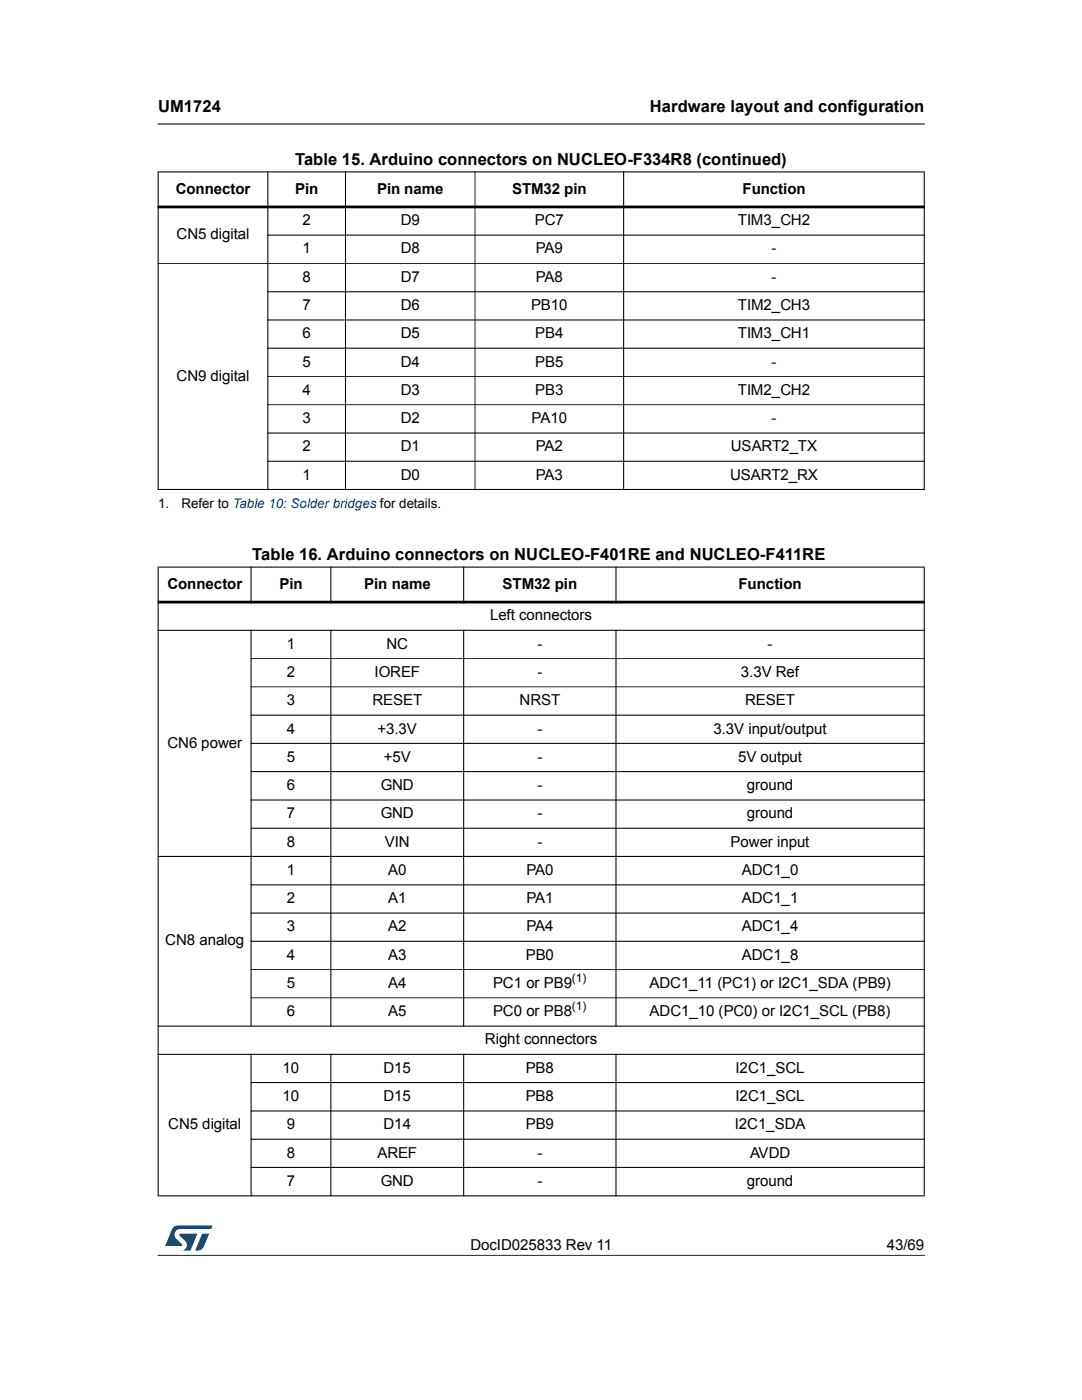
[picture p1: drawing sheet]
<svg xmlns="http://www.w3.org/2000/svg" width="216mm" height="279mm" viewBox="0 0 216 279" stroke-linecap="round" stroke-linejoin="round" font-family="sans-serif">
<defs><g id="words">
<g font-size="3.3">
<text x="31.5" y="22.4">UM1724</text>
<text x="129.7" y="22.4">Hardware layout and configuration</text>
<text x="58.9" y="32.9">Table 15. Arduino connectors on NUCLEO-F334R8 (continued)</text>
<text x="50.3" y="111.8">Table 16. Arduino connectors on NUCLEO-F401RE and NUCLEO-F411RE</text>
</g>
<g font-size="3">
<text x="35.1" y="38.7">Connector</text>
<text x="58.9" y="38.7">Pin</text>
<text x="75.3" y="38.7">Pin name</text>
<text x="102.2" y="38.7">STM32 pin</text>
<text x="148.1" y="38.7">Function</text>
<text x="35.2" y="47.8">CN5 digital</text>
<text x="60.4" y="44.9">2</text>
<text x="80" y="44.9">D9</text>
<text x="106.7" y="44.9">PC7</text>
<text x="147.2" y="44.9">TIM3_CH2</text>
<text x="60.4" y="50.6">1</text>
<text x="80" y="50.6">D8</text>
<text x="106.9" y="50.6">PA9</text>
<text x="153.9" y="50.6">-</text>
<text x="60.4" y="56.2">8</text>
<text x="80" y="56.2">D7</text>
<text x="106.9" y="56.2">PA8</text>
<text x="153.9" y="56.2">-</text>
<text x="60.4" y="61.8">7</text>
<text x="80" y="61.8">D6</text>
<text x="106" y="61.8">PB10</text>
<text x="147.2" y="61.8">TIM2_CH3</text>
<text x="60.4" y="67.5">6</text>
<text x="80" y="67.5">D5</text>
<text x="106.8" y="67.5">PB4</text>
<text x="147.2" y="67.5">TIM3_CH1</text>
<text x="35.2" y="76">CN9 digital</text>
<text x="60.4" y="73.2">5</text>
<text x="80" y="73.2">D4</text>
<text x="106.8" y="73.2">PB5</text>
<text x="153.9" y="73.2">-</text>
<text x="60.4" y="78.8">4</text>
<text x="80" y="78.8">D3</text>
<text x="106.8" y="78.8">PB3</text>
<text x="147.2" y="78.8">TIM2_CH2</text>
<text x="60.4" y="84.5">3</text>
<text x="80" y="84.5">D2</text>
<text x="106.1" y="84.5">PA10</text>
<text x="153.9" y="84.5">-</text>
<text x="60.4" y="90.1">2</text>
<text x="60.4" y="95.7">1</text>
<text x="80" y="90.1">D1</text>
<text x="80" y="95.7">D0</text>
<text x="106.9" y="90.1">PA2</text>
<text x="106.9" y="95.7">PA3</text>
<text x="145.7" y="95.7">USART2_RX</text>
<text x="145.8" y="90.1">USART2_TX</text>
<text x="33.4" y="117.5">Connector</text>
<text x="55.8" y="117.5">Pin</text>
<text x="72.7" y="117.5">Pin name</text>
<text x="100.3" y="117.5">STM32 pin</text>
<text x="147.4" y="117.5">Function</text>
<text x="97.8" y="123.8">Left connectors</text>
<text x="57.2" y="129.5">1</text>
<text x="77.1" y="129.5">NC</text>
<text x="107.2" y="129.5">-</text>
<text x="153.2" y="129.5">-</text>
<text x="57.2" y="135.1">2</text>
<text x="74.7" y="135.1">IOREF</text>
<text x="107.2" y="135.1">-</text>
<text x="147.9" y="135.1">3.3V Ref</text>
<text x="57.2" y="140.8">3</text>
<text x="74.3" y="140.8">RESET</text>
<text x="103.7" y="140.8">NRST</text>
<text x="148.7" y="140.8">RESET</text>
<text x="33.4" y="149.2">CN6 power</text>
<text x="57.2" y="146.4">4</text>
<text x="75.3" y="146.4">+3.3V</text>
<text x="107.2" y="146.4">-</text>
<text x="142.4" y="146.4">3.3V input/output</text>
<text x="57.2" y="152">5</text>
<text x="76.6" y="152">+5V</text>
<text x="107.2" y="152">-</text>
<text x="147.3" y="152">5V output</text>
<text x="57.2" y="157.6">6</text>
<text x="76" y="157.6">GND</text>
<text x="107.2" y="157.6">-</text>
<text x="149" y="157.6">ground</text>
<text x="57.2" y="163.3">7</text>
<text x="76" y="163.3">GND</text>
<text x="107.2" y="163.3">-</text>
<text x="149" y="163.3">ground</text>
<text x="57.2" y="169">8</text>
<text x="76.8" y="169">VIN</text>
<text x="107.2" y="169">-</text>
<text x="145.8" y="169">Power input</text>
<text x="57.2" y="174.6">1</text>
<text x="77.4" y="174.6">A0</text>
<text x="105" y="174.6">PA0</text>
<text x="148" y="174.6">ADC1_0</text>
<text x="57.2" y="180.2">2</text>
<text x="57.2" y="185.8">3</text>
<text x="77.4" y="180.2">A1</text>
<text x="77.4" y="185.8">A2</text>
<text x="105" y="180.2">PA1</text>
<text x="105" y="185.8">PA4</text>
<text x="148" y="180.2">ADC1_1</text>
<text x="148" y="185.8">ADC1_4</text>
<text x="33" y="188.7">CN8 analog</text>
<text x="57.2" y="191.5">4</text>
<text x="77.4" y="191.5">A3</text>
<text x="104.9" y="191.5">PB0</text>
<text x="148" y="191.5">ADC1_8</text>
<text x="57.2" y="197.1">5</text>
<text x="77.4" y="197.1">A4</text>
<text x="98.4" y="197.1">PC1 or PB9</text>
<text x="129.6" y="197.1">ADC1_11 (PC1) or I2C1_SDA (PB9)</text>
<text x="57.2" y="202.8">6</text>
<text x="77.4" y="202.8">A5</text>
<text x="98.4" y="202.8">PC0 or PB8</text>
<text x="129.6" y="202.8">ADC1_10 (PC0) or I2C1_SCL (PB8)</text>
<text x="96.8" y="208.4">Right connectors</text>
<text x="56.4" y="214.1">10</text>
<text x="76.5" y="214.1">D15</text>
<text x="104.9" y="214.1">PB8</text>
<text x="146.8" y="214.1">I2C1_SCL</text>
<text x="56.4" y="219.7">10</text>
<text x="76.5" y="219.7">D15</text>
<text x="104.9" y="219.7">PB8</text>
<text x="146.8" y="219.7">I2C1_SCL</text>
<text x="33.6" y="225.3">CN5 digital</text>
<text x="57.2" y="225.3">9</text>
<text x="76.5" y="225.3">D14</text>
<text x="104.9" y="225.3">PB9</text>
<text x="146.7" y="225.3">I2C1_SDA</text>
<text x="57.2" y="231">8</text>
<text x="75.3" y="231">AREF</text>
<text x="107.2" y="231">-</text>
<text x="149.7" y="231">AVDD</text>
<text x="57.2" y="236.6">7</text>
<text x="76" y="236.6">GND</text>
<text x="107.2" y="236.6">-</text>
<text x="149" y="236.6">ground</text>
<text x="93.9" y="249.4">DocID025833 Rev 11</text>
<text x="177" y="249.4">43/69</text>
</g>
<g font-size="2.7">
<text x="31.5" y="101.3">1.</text>
<text x="36.2" y="101.3">Refer to Table 10: Solder bridges for details.</text>
</g>
<g font-size="2.4">
<text x="114.1" y="196">(1)</text>
<text x="114.1" y="201.6">(1)</text>
</g>
</g></defs>
<path d="M31.5 24.6h153v.2h-153zM31.5 250.4h153v.2h-153z" fill-rule="evenodd" fill="#000"/>
<path d="M32.9 244.6h9.5v5h-9.5z" fill="#fff"/>
<g fill="#005189">
<path d="M34.5 245l.6-.4h.4h6.9l-.3 .7h-6.1a1.24 1.24 0 0 0-1.2 1 1.24 1.24 0 0 0 .8 1.4l.7 .6v.3l-3.3 .1z"/>
<path d="M40.4 246.3h1.3l-1.1 2.5a1.15 1.15 0 0 1-1.6 .7z"/>
<path d="M35.8 246.3h3.6l-1.3 3.2-.2 .1h-1.3a1.19 1.19 0 0 0 .2-2.1l-.9-.9z"/>
</g>
<g fill="#000">
<path d="M31.5 34.4h.2v63.2h-.2zM53.3 34.2h.3v63.6h-.3zM68.8 34.2h.2v63.6h-.2zM94.7 34.2h.2v63.6h-.2zM124.3 34.2h.2v63.6h-.2zM184.3 34.4h.2v63.2h-.2z" fill-rule="evenodd"/>
<path d="M31.5 34.2h153v.2h-153zM31.5 41h153v.6h-153zM53.3 46.8h131.2v.2h-131.2zM31.5 52.5h153v.2h-153zM53.3 58.1h131.2v.2h-131.2zM53.3 63.8h131.2v.2h-131.2zM53.3 69.4h131.2v.2h-131.2zM53.3 75.1h131.2v.1h-131.2zM53.3 80.7h131.2v.2h-131.2zM53.3 86.3h131.2v.2h-131.2zM53.3 91.9h131.2v.3h-131.2zM31.5 97.6h153v.2h-153z" fill-rule="evenodd"/>
<path d="M31.5 113.3h.2v125.2h-.2zM50 113.1h.2v7.3h-.2zM50 125.7h.2v79.2h-.2zM50 210.3h.2v28.5h-.2zM65.9 113.1h.2v7.3h-.2zM65.9 125.7h.2v79.2h-.2zM65.9 210.3h.2v28.5h-.2zM92.4 113.1h.2v7.3h-.2zM92.4 125.7h.2v79.2h-.2zM92.4 210.3h.2v28.5h-.2zM122.8 113.1h.2v7.3h-.2zM122.8 125.7h.2v79.2h-.2zM122.8 210.3h.2v28.5h-.2zM184.3 113.3h.2v125.2h-.2z" fill-rule="evenodd"/>
<path d="M31.5 113.1h153v.2h-153zM31.5 119.9h153v.5h-153zM31.5 125.7h153v.2h-153zM50 131.4h134.5v.1h-134.5zM50 137h134.5v.2h-134.5zM50 142.6h134.5v.2h-134.5zM50 148.3h134.5v.2h-134.5zM50 153.9h134.5v.2h-134.5zM50 159.6h134.5v.2h-134.5zM50 165.2h134.5v.2h-134.5zM31.5 170.8h153v.2h-153zM50 176.5h134.5v.2h-134.5zM50 182.1h134.5v.2h-134.5zM50 187.7h134.5v.3h-134.5zM50 193.4h134.5v.2h-134.5zM50 199.1h134.5v.1h-134.5zM31.5 204.7h153v.2h-153zM31.5 210.3h153v.2h-153zM50 215.9h134.5v.3h-134.5zM50 221.6h134.5v.2h-134.5zM50 227.2h134.5v.3h-134.5zM50 232.9h134.5v.2h-134.5zM31.5 238.5h153v.3h-153z" fill-rule="evenodd"/>
</g>
<use href="#words"/>
</svg>
